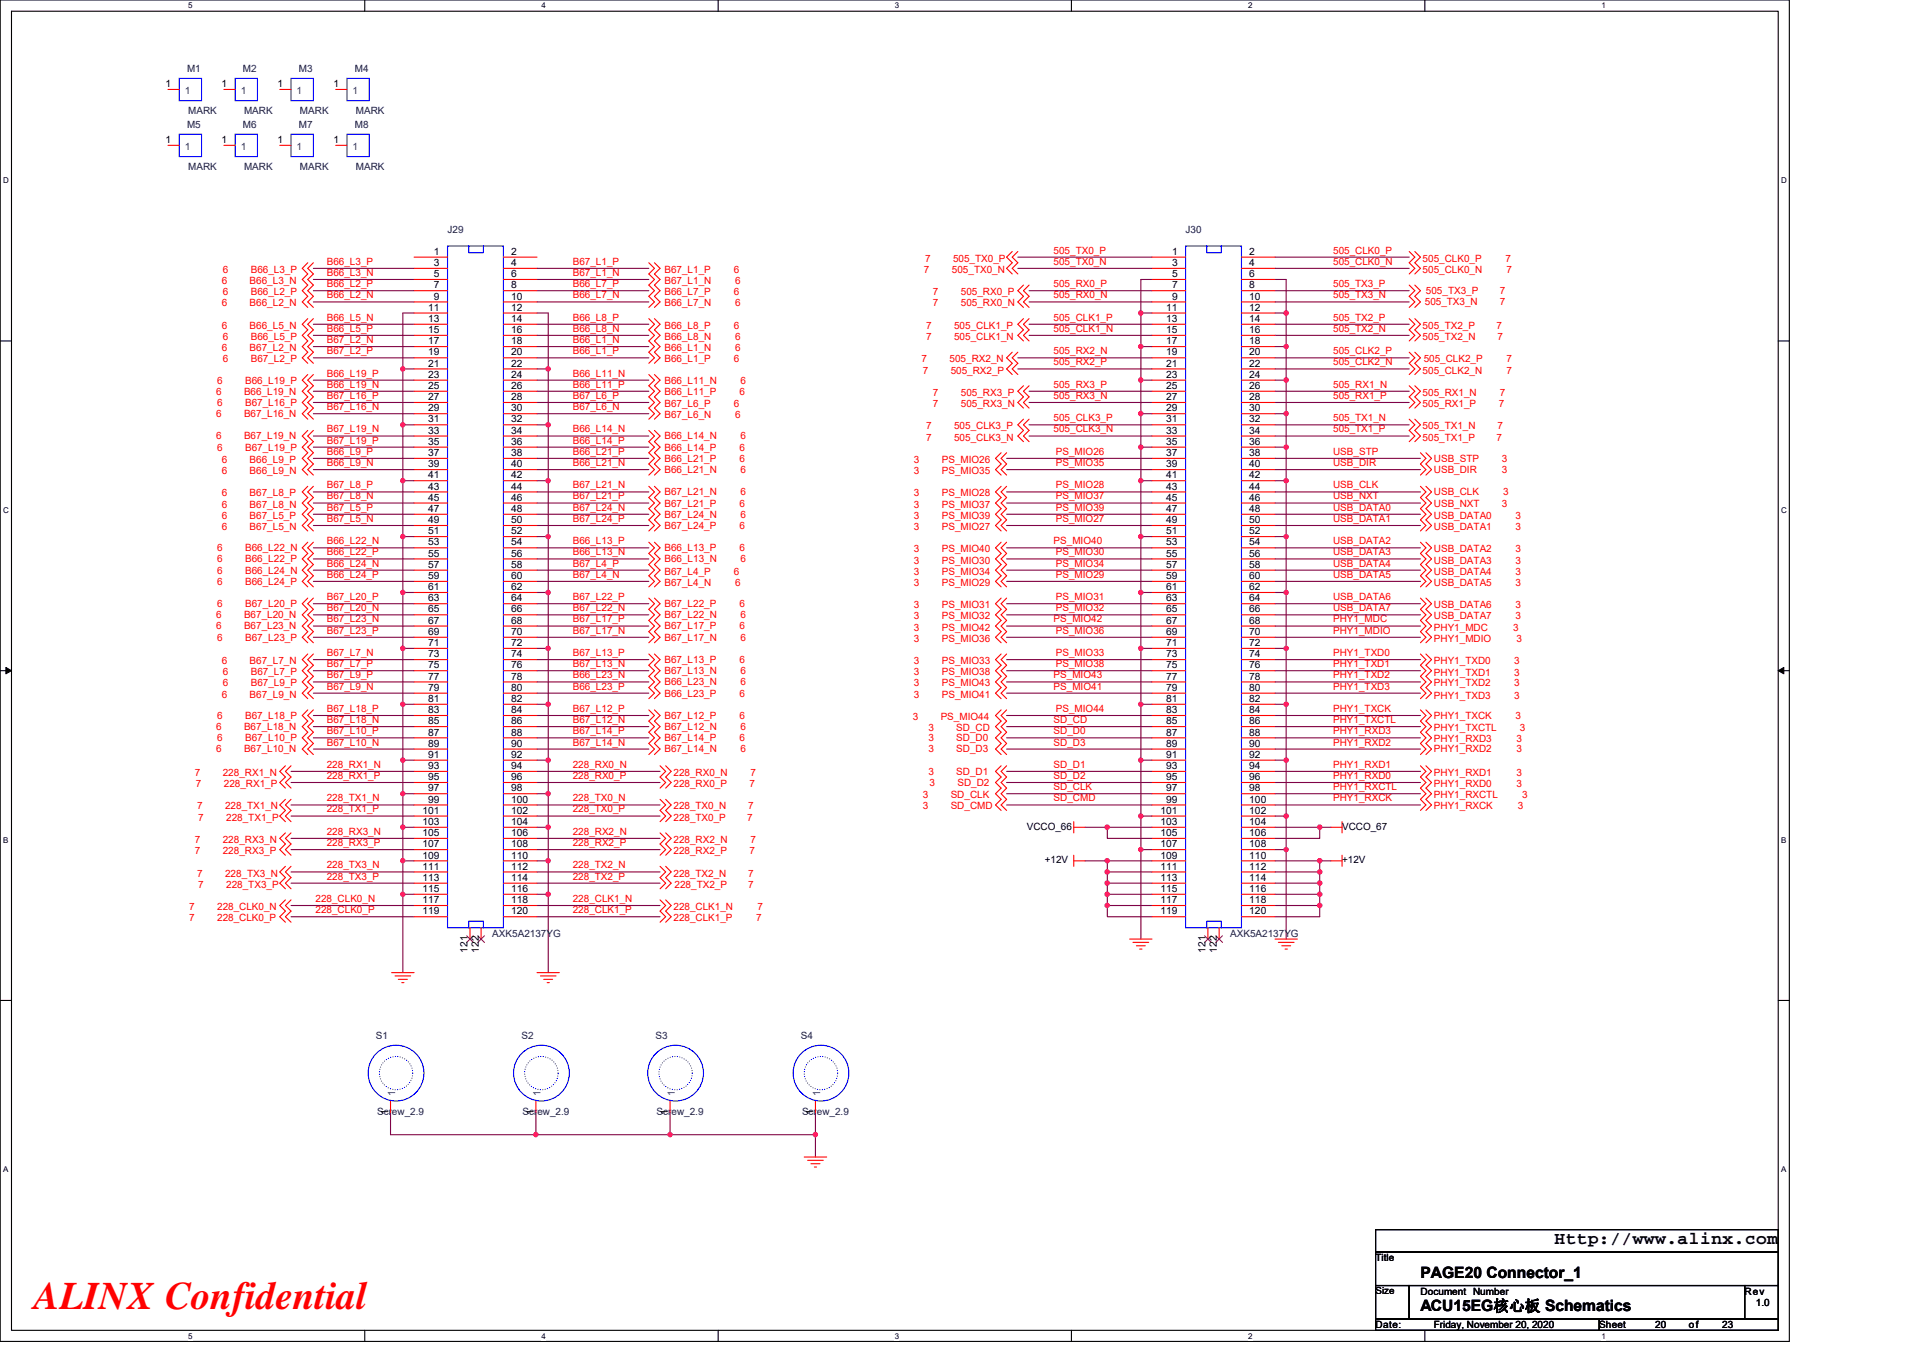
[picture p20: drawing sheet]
<svg xmlns="http://www.w3.org/2000/svg" width="297mm" height="210mm" viewBox="0 0 297 210" stroke-linecap="round" stroke-linejoin="round" font-family="sans-serif">
<defs><g id="words">
<text font-size="6" fill="#f00" x="5.2" y="202.3">ALINX Confidential</text>
<text font-size="2.8" x="240.1" y="192.3">Http://www.alinx.com</text>
<g font-size="2.4">
<text x="219.4" y="197.4">PAGE20 Connector_1</text>
<text x="219.4" y="202.6">ACU15EG核心板 Schematics</text>
</g>
<g font-size="1.5" fill="#000080">
<text x="28.9" y="11.1">M1</text>
<text x="37.5" y="11.1">M2</text>
<text x="46.2" y="11.1">M3</text>
<text x="54.8" y="11.1">M4</text>
<text x="29.1" y="17.6">MARK</text>
<text x="37.7" y="17.6">MARK</text>
<text x="46.3" y="17.6">MARK</text>
<text x="55" y="17.6">MARK</text>
<text x="28.9" y="19.7">M5</text>
<text x="37.5" y="19.7">M6</text>
<text x="46.2" y="19.7">M7</text>
<text x="54.8" y="19.7">M8</text>
<text x="29.1" y="26.3">MARK</text>
<text x="37.7" y="26.3">MARK</text>
<text x="46.3" y="26.3">MARK</text>
<text x="55" y="26.3">MARK</text>
<text x="69.1" y="35.9">J29</text>
<text x="183.1" y="35.9">J30</text>
<text x="76" y="144.8">AXK5A2137YG</text>
<text x="190" y="144.8">AXK5A2137YG</text>
<text x="58.1" y="160.5">S1</text>
<text x="80.5" y="160.5">S2</text>
<text x="101.3" y="160.5">S3</text>
<text x="123.7" y="160.5">S4</text>
<text x="58.2" y="172.2">Screw_2.9</text>
<text x="80.7" y="172.2">Screw_2.9</text>
<text x="101.4" y="172.2">Screw_2.9</text>
<text x="123.9" y="172.2">Screw_2.9</text>
</g>
<g font-size="1.5">
<text x="25.6" y="13.5">1</text>
<text x="34.2" y="13.5">1</text>
<text x="42.9" y="13.5">1</text>
<text x="51.5" y="13.5">1</text>
<text x="25.6" y="22.1">1</text>
<text x="34.2" y="22.1">1</text>
<text x="42.9" y="22.1">1</text>
<text x="51.5" y="22.1">1</text>
<text x="67" y="39.4">1</text>
<text x="67" y="41.1">3</text>
<text x="79" y="39.4">2</text>
<text x="79" y="41.1">4</text>
<text x="181" y="39.4">1</text>
<text x="181" y="41.1">3</text>
<text x="193" y="39.4">2</text>
<text x="193" y="41.1">4</text>
<text x="67" y="42.8">5</text>
<text x="67" y="44.6">7</text>
<text x="67" y="46.3">9</text>
<text x="79" y="42.8">6</text>
<text x="79" y="44.6">8</text>
<text x="79" y="46.3">10</text>
<text x="181" y="42.8">5</text>
<text x="181" y="44.6">7</text>
<text x="181" y="46.3">9</text>
<text x="193" y="42.8">6</text>
<text x="193" y="44.6">8</text>
<text x="193" y="46.3">10</text>
<text x="66.1" y="48">11</text>
<text x="66.1" y="49.7">13</text>
<text x="66.1" y="51.5">15</text>
<text x="66.1" y="53.2">17</text>
<text x="79" y="48">12</text>
<text x="79" y="49.7">14</text>
<text x="79" y="51.5">16</text>
<text x="79" y="53.2">18</text>
<text x="180.1" y="48">11</text>
<text x="180.1" y="49.7">13</text>
<text x="180.1" y="51.5">15</text>
<text x="180.1" y="53.2">17</text>
<text x="193" y="48">12</text>
<text x="193" y="49.7">14</text>
<text x="193" y="51.5">16</text>
<text x="193" y="53.2">18</text>
<text x="66.1" y="54.9">19</text>
<text x="66.1" y="56.6">21</text>
<text x="66.1" y="58.4">23</text>
<text x="79" y="54.9">20</text>
<text x="79" y="56.6">22</text>
<text x="79" y="58.4">24</text>
<text x="180.1" y="54.9">19</text>
<text x="180.1" y="56.6">21</text>
<text x="180.1" y="58.4">23</text>
<text x="193" y="54.9">20</text>
<text x="193" y="56.6">22</text>
<text x="193" y="58.4">24</text>
<text x="66.1" y="60.1">25</text>
<text x="66.1" y="61.8">27</text>
<text x="66.1" y="63.6">29</text>
<text x="66.1" y="65.3">31</text>
<text x="79" y="60.1">26</text>
<text x="79" y="61.8">28</text>
<text x="79" y="63.6">30</text>
<text x="79" y="65.3">32</text>
<text x="180.1" y="60.1">25</text>
<text x="180.1" y="61.8">27</text>
<text x="180.1" y="63.6">29</text>
<text x="180.1" y="65.3">31</text>
<text x="193" y="60.1">26</text>
<text x="193" y="61.8">28</text>
<text x="193" y="63.6">30</text>
<text x="193" y="65.3">32</text>
<text x="66.1" y="67">33</text>
<text x="66.1" y="68.7">35</text>
<text x="66.1" y="70.5">37</text>
<text x="79" y="67">34</text>
<text x="79" y="68.7">36</text>
<text x="79" y="70.5">38</text>
<text x="180.1" y="67">33</text>
<text x="180.1" y="68.7">35</text>
<text x="180.1" y="70.5">37</text>
<text x="193" y="67">34</text>
<text x="193" y="68.7">36</text>
<text x="193" y="70.5">38</text>
<text x="66.1" y="72.2">39</text>
<text x="66.1" y="73.9">41</text>
<text x="66.1" y="75.6">43</text>
<text x="66.1" y="77.4">45</text>
<text x="79" y="72.2">40</text>
<text x="79" y="73.9">42</text>
<text x="79" y="75.6">44</text>
<text x="79" y="77.4">46</text>
<text x="180.1" y="72.2">39</text>
<text x="180.1" y="73.9">41</text>
<text x="180.1" y="75.6">43</text>
<text x="180.1" y="77.4">45</text>
<text x="193" y="72.2">40</text>
<text x="193" y="73.9">42</text>
<text x="193" y="75.6">44</text>
<text x="193" y="77.4">46</text>
<text x="66.1" y="79.1">47</text>
<text x="66.1" y="80.8">49</text>
<text x="66.1" y="82.5">51</text>
<text x="79" y="79.1">48</text>
<text x="79" y="80.8">50</text>
<text x="79" y="82.5">52</text>
<text x="180.1" y="79.1">47</text>
<text x="180.1" y="80.8">49</text>
<text x="180.1" y="82.5">51</text>
<text x="193" y="79.1">48</text>
<text x="193" y="80.8">50</text>
<text x="193" y="82.5">52</text>
<text x="66.1" y="84.3">53</text>
<text x="66.1" y="86">55</text>
<text x="66.1" y="87.7">57</text>
<text x="66.1" y="89.5">59</text>
<text x="79" y="84.3">54</text>
<text x="79" y="86">56</text>
<text x="79" y="87.7">58</text>
<text x="79" y="89.5">60</text>
<text x="180.1" y="84.3">53</text>
<text x="180.1" y="86">55</text>
<text x="180.1" y="87.7">57</text>
<text x="180.1" y="89.5">59</text>
<text x="193" y="84.3">54</text>
<text x="193" y="86">56</text>
<text x="193" y="87.7">58</text>
<text x="193" y="89.5">60</text>
<text x="66.1" y="91.2">61</text>
<text x="66.1" y="92.9">63</text>
<text x="66.1" y="94.6">65</text>
<text x="79" y="91.2">62</text>
<text x="79" y="92.9">64</text>
<text x="79" y="94.6">66</text>
<text x="180.1" y="91.2">61</text>
<text x="180.1" y="92.9">63</text>
<text x="180.1" y="94.6">65</text>
<text x="193" y="91.2">62</text>
<text x="193" y="92.9">64</text>
<text x="193" y="94.6">66</text>
<text x="66.1" y="96.4">67</text>
<text x="66.1" y="98.1">69</text>
<text x="66.1" y="99.8">71</text>
<text x="66.1" y="101.6">73</text>
<text x="79" y="96.4">68</text>
<text x="79" y="98.1">70</text>
<text x="79" y="99.8">72</text>
<text x="79" y="101.6">74</text>
<text x="180.1" y="96.4">67</text>
<text x="180.1" y="98.1">69</text>
<text x="180.1" y="99.8">71</text>
<text x="180.1" y="101.6">73</text>
<text x="193" y="96.4">68</text>
<text x="193" y="98.1">70</text>
<text x="193" y="99.8">72</text>
<text x="193" y="101.6">74</text>
<text x="66.1" y="103.3">75</text>
<text x="66.1" y="105">77</text>
<text x="66.1" y="106.7">79</text>
<text x="79" y="103.3">76</text>
<text x="79" y="105">78</text>
<text x="79" y="106.7">80</text>
<text x="180.1" y="103.3">75</text>
<text x="180.1" y="105">77</text>
<text x="180.1" y="106.7">79</text>
<text x="193" y="103.3">76</text>
<text x="193" y="105">78</text>
<text x="193" y="106.7">80</text>
<text x="66.1" y="108.5">81</text>
<text x="66.1" y="110.2">83</text>
<text x="66.1" y="111.9">85</text>
<text x="66.1" y="113.6">87</text>
<text x="79" y="108.5">82</text>
<text x="79" y="110.2">84</text>
<text x="79" y="111.9">86</text>
<text x="79" y="113.6">88</text>
<text x="180.1" y="108.5">81</text>
<text x="180.1" y="110.2">83</text>
<text x="180.1" y="111.9">85</text>
<text x="180.1" y="113.6">87</text>
<text x="193" y="108.5">82</text>
<text x="193" y="110.2">84</text>
<text x="193" y="111.9">86</text>
<text x="193" y="113.6">88</text>
<text x="66.1" y="115.4">89</text>
<text x="66.1" y="117.1">91</text>
<text x="66.1" y="118.8">93</text>
<text x="79" y="115.4">90</text>
<text x="79" y="117.1">92</text>
<text x="79" y="118.8">94</text>
<text x="180.1" y="115.4">89</text>
<text x="180.1" y="117.1">91</text>
<text x="180.1" y="118.8">93</text>
<text x="193" y="115.4">90</text>
<text x="193" y="117.1">92</text>
<text x="193" y="118.8">94</text>
<text x="65.3" y="125.7">101</text>
<text x="66.1" y="120.5">95</text>
<text x="66.1" y="122.3">97</text>
<text x="66.1" y="124">99</text>
<text x="79" y="120.5">96</text>
<text x="79" y="122.3">98</text>
<text x="79" y="124">100</text>
<text x="79" y="125.7">102</text>
<text x="179.3" y="125.7">101</text>
<text x="180.1" y="120.5">95</text>
<text x="180.1" y="122.3">97</text>
<text x="180.1" y="124">99</text>
<text x="193" y="120.5">96</text>
<text x="193" y="122.3">98</text>
<text x="193" y="124">100</text>
<text x="193" y="125.7">102</text>
<text x="65.3" y="127.5">103</text>
<text x="65.3" y="129.2">105</text>
<text x="65.3" y="130.9">107</text>
<text x="79" y="127.5">104</text>
<text x="79" y="129.2">106</text>
<text x="79" y="130.9">108</text>
<text x="158.6" y="128.2">VCCO_66</text>
<text x="179.3" y="127.5">103</text>
<text x="179.3" y="129.2">105</text>
<text x="179.3" y="130.9">107</text>
<text x="193" y="127.5">104</text>
<text x="193" y="129.2">106</text>
<text x="193" y="130.9">108</text>
<text x="207.3" y="128.2">VCCO_67</text>
<text x="65.3" y="132.7">109</text>
<text x="65.3" y="134.4">111</text>
<text x="65.3" y="136.1">113</text>
<text x="65.3" y="137.8">115</text>
<text x="79" y="132.7">110</text>
<text x="79" y="134.4">112</text>
<text x="79" y="136.1">114</text>
<text x="79" y="137.8">116</text>
<text x="161.4" y="133.4">+12V</text>
<text x="179.3" y="132.7">109</text>
<text x="179.3" y="134.4">111</text>
<text x="179.3" y="136.1">113</text>
<text x="179.3" y="137.8">115</text>
<text x="193" y="132.7">110</text>
<text x="193" y="134.4">112</text>
<text x="193" y="136.1">114</text>
<text x="193" y="137.8">116</text>
<text x="207.3" y="133.4">+12V</text>
<text x="65.3" y="139.6">117</text>
<text x="65.3" y="141.3">119</text>
<text x="79" y="139.6">118</text>
<text x="79" y="141.3">120</text>
<text x="179.3" y="139.6">117</text>
<text x="179.3" y="141.3">119</text>
<text x="193" y="139.6">118</text>
<text x="193" y="141.3">120</text>
<text x="72.2" y="147.2" transform="rotate(-90 72.2 147.2)">121</text>
<text x="74" y="147.2" transform="rotate(-90 74 147.2)">122</text>
<text x="186.2" y="147.2" transform="rotate(-90 186.2 147.2)">121</text>
<text x="188" y="147.2" transform="rotate(-90 188 147.2)">122</text>
<text x="60" y="172.2" transform="rotate(-90 60 172.2)">1</text>
<text x="82.4" y="172.2" transform="rotate(-90 82.4 172.2)">1</text>
<text x="103.1" y="172.2" transform="rotate(-90 103.1 172.2)">1</text>
<text x="125.6" y="172.2" transform="rotate(-90 125.6 172.2)">1</text>
<text x="212.5" y="194.9">Title</text>
<text x="212.5" y="200">Size</text>
<text x="219.4" y="200">Document Number</text>
<text x="269.5" y="200">Rev</text>
<text x="271.2" y="201.8">1.0</text>
<text x="212.5" y="205.2">Date:</text>
<text x="221.5" y="205.2">Friday, November 20, 2020</text>
<text x="247" y="205.2">Sheet</text>
<text x="255.7" y="205.2">20</text>
<text x="260.9" y="205.2">of</text>
<text x="266" y="205.2">23</text>
</g>
<g font-size="1.5" fill="#004080">
<text x="28.6" y="14.5">1</text>
<text x="37.2" y="14.5">1</text>
<text x="45.8" y="14.5">1</text>
<text x="54.5" y="14.5">1</text>
<text x="28.6" y="23.2">1</text>
<text x="37.2" y="23.2">1</text>
<text x="45.8" y="23.2">1</text>
<text x="54.5" y="23.2">1</text>
<text x="61" y="169.3" transform="rotate(-90 61 169.3)">1</text>
<text x="83.5" y="169.3" transform="rotate(-90 83.5 169.3)">1</text>
<text x="104.2" y="169.3" transform="rotate(-90 104.2 169.3)">1</text>
<text x="126.7" y="169.3" transform="rotate(-90 126.7 169.3)">1</text>
</g>
<g font-size="1.5" fill="#f00">
<text x="50.5" y="40.9">B66_L3_P</text>
<text x="88.5" y="40.9">B67_L1_P</text>
<text x="142.9" y="40.4">7</text>
<text x="147.2" y="40.4">505_TX0_P</text>
<text x="162.7" y="40.9">505_TX0_N</text>
<text x="162.7" y="39.2">505_TX0_P</text>
<text x="205.9" y="40.9">505_CLK0_N</text>
<text x="205.9" y="39.2">505_CLK0_P</text>
<text x="219.7" y="40.4">505_CLK0_P</text>
<text x="232.5" y="40.4">7</text>
<text x="34.2" y="43.9">6</text>
<text x="34.2" y="47.3">6</text>
<text x="34.4" y="42.2">6</text>
<text x="34.4" y="45.6">6</text>
<text x="38.6" y="43.9">B66_L3_N</text>
<text x="38.6" y="47.3">B66_L2_N</text>
<text x="38.7" y="42.2">B66_L3_P</text>
<text x="38.7" y="45.6">B66_L2_P</text>
<text x="50.5" y="42.6">B66_L3_N</text>
<text x="50.5" y="44.4">B66_L2_P</text>
<text x="50.5" y="46.1">B66_L2_N</text>
<text x="88.5" y="44.4">B66_L7_P</text>
<text x="88.5" y="46.1">B66_L7_N</text>
<text x="88.5" y="42.6">B67_L1_N</text>
<text x="102.6" y="45.6">B66_L7_P</text>
<text x="102.6" y="47.3">B66_L7_N</text>
<text x="102.6" y="42.2">B67_L1_P</text>
<text x="102.6" y="43.9">B67_L1_N</text>
<text x="113.3" y="45.6">6</text>
<text x="113.3" y="42.2">6</text>
<text x="113.5" y="47.3">6</text>
<text x="113.5" y="43.9">6</text>
<text x="142.7" y="42.2">7</text>
<text x="144.1" y="45.6">7</text>
<text x="144.1" y="47.3">7</text>
<text x="147" y="42.2">505_TX0_N</text>
<text x="148.4" y="45.6">505_RX0_P</text>
<text x="148.4" y="47.3">505_RX0_N</text>
<text x="162.7" y="46.1">505_RX0_N</text>
<text x="162.7" y="44.4">505_RX0_P</text>
<text x="205.9" y="44.4">505_TX3_P</text>
<text x="205.9" y="46.1">505_TX3_N</text>
<text x="219.7" y="42.2">505_CLK0_N</text>
<text x="220.1" y="47.2">505_TX3_N</text>
<text x="220.3" y="45.4">505_TX3_P</text>
<text x="231.7" y="47.2">7</text>
<text x="231.7" y="45.4">7</text>
<text x="232.7" y="42.2">7</text>
<text x="34.2" y="50.8">6</text>
<text x="34.4" y="52.5">6</text>
<text x="38.6" y="50.8">B66_L5_N</text>
<text x="38.7" y="52.5">B66_L5_P</text>
<text x="50.5" y="53">B67_L2_N</text>
<text x="50.5" y="49.6">B66_L5_N</text>
<text x="50.5" y="51.3">B66_L5_P</text>
<text x="88.5" y="51.3">B66_L8_N</text>
<text x="88.5" y="49.6">B66_L8_P</text>
<text x="88.5" y="53">B66_L1_N</text>
<text x="102.6" y="52.5">B66_L8_N</text>
<text x="102.6" y="50.8">B66_L8_P</text>
<text x="113.3" y="50.8">6</text>
<text x="113.5" y="52.5">6</text>
<text x="143.1" y="50.8">7</text>
<text x="143.1" y="52.5">7</text>
<text x="147.4" y="50.8">505_CLK1_P</text>
<text x="147.4" y="52.5">505_CLK1_N</text>
<text x="162.7" y="49.6">505_CLK1_P</text>
<text x="162.7" y="51.3">505_CLK1_N</text>
<text x="205.9" y="51.3">505_TX2_N</text>
<text x="205.9" y="49.6">505_TX2_P</text>
<text x="219.7" y="52.5">505_TX2_N</text>
<text x="219.7" y="50.8">505_TX2_P</text>
<text x="231.1" y="50.8">7</text>
<text x="231.3" y="52.5">7</text>
<text x="33.5" y="59.3">6</text>
<text x="34.2" y="54.3">6</text>
<text x="34.4" y="56">6</text>
<text x="37.9" y="59.3">B66_L19_P</text>
<text x="38.6" y="54.3">B67_L2_N</text>
<text x="38.7" y="56">B67_L2_P</text>
<text x="50.5" y="54.7">B67_L2_P</text>
<text x="50.5" y="58.2">B66_L19_P</text>
<text x="50.5" y="59.9">B66_L19_N</text>
<text x="88.5" y="59.9">B66_L11_P</text>
<text x="88.5" y="58.2">B66_L11_N</text>
<text x="88.5" y="54.7">B66_L1_P</text>
<text x="102.6" y="59.3">B66_L11_N</text>
<text x="102.6" y="54.3">B66_L1_N</text>
<text x="102.6" y="56">B66_L1_P</text>
<text x="113.3" y="56">6</text>
<text x="113.5" y="54.3">6</text>
<text x="114.4" y="59.3">6</text>
<text x="142.4" y="56">7</text>
<text x="142.5" y="57.7">7</text>
<text x="146.7" y="56">505_RX2_N</text>
<text x="146.9" y="57.7">505_RX2_P</text>
<text x="162.7" y="59.9">505_RX3_P</text>
<text x="162.7" y="54.7">505_RX2_N</text>
<text x="162.7" y="56.5">505_RX2_P</text>
<text x="205.9" y="54.7">505_CLK2_P</text>
<text x="205.9" y="56.5">505_CLK2_N</text>
<text x="205.9" y="59.9">505_RX1_N</text>
<text x="219.7" y="57.7">505_CLK2_N</text>
<text x="219.9" y="56">505_CLK2_P</text>
<text x="232.7" y="57.7">7</text>
<text x="232.7" y="56">7</text>
<text x="33.4" y="64.5">6</text>
<text x="33.4" y="61">6</text>
<text x="33.5" y="62.7">6</text>
<text x="37.7" y="64.5">B67_L16_N</text>
<text x="37.7" y="61">B66_L19_N</text>
<text x="37.9" y="62.7">B67_L16_P</text>
<text x="50.5" y="61.6">B67_L16_P</text>
<text x="50.5" y="63.4">B67_L16_N</text>
<text x="88.5" y="61.6">B67_L6_P</text>
<text x="88.5" y="63.4">B67_L6_N</text>
<text x="102.6" y="61">B66_L11_P</text>
<text x="102.6" y="62.9">B67_L6_P</text>
<text x="102.6" y="64.6">B67_L6_N</text>
<text x="113.3" y="62.9">6</text>
<text x="113.5" y="64.6">6</text>
<text x="114.2" y="61">6</text>
<text x="144.1" y="61.2">7</text>
<text x="144.1" y="62.9">7</text>
<text x="148.4" y="61.2">505_RX3_P</text>
<text x="148.4" y="62.9">505_RX3_N</text>
<text x="162.7" y="65.1">505_CLK3_P</text>
<text x="162.7" y="61.6">505_RX3_N</text>
<text x="205.9" y="61.6">505_RX1_P</text>
<text x="205.9" y="65.1">505_TX1_N</text>
<text x="219.7" y="62.9">505_RX1_P</text>
<text x="219.7" y="61.2">505_RX1_N</text>
<text x="231.5" y="62.9">7</text>
<text x="231.7" y="61.2">7</text>
<text x="33.4" y="67.9">6</text>
<text x="33.5" y="69.6">6</text>
<text x="34.2" y="71.5">6</text>
<text x="37.7" y="67.9">B67_L19_N</text>
<text x="37.9" y="69.6">B67_L19_P</text>
<text x="38.6" y="71.5">B66_L9_P</text>
<text x="50.5" y="70.3">B66_L9_P</text>
<text x="50.5" y="68.5">B67_L19_P</text>
<text x="50.5" y="66.8">B67_L19_N</text>
<text x="88.5" y="70.3">B66_L21_P</text>
<text x="88.5" y="66.8">B66_L14_N</text>
<text x="88.5" y="68.5">B66_L14_P</text>
<text x="102.6" y="71.4">B66_L21_P</text>
<text x="102.6" y="67.9">B66_L14_N</text>
<text x="102.6" y="69.6">B66_L14_P</text>
<text x="114.2" y="71.4">6</text>
<text x="114.2" y="69.6">6</text>
<text x="114.4" y="67.9">6</text>
<text x="141.2" y="71.5">3</text>
<text x="143.1" y="66.4">7</text>
<text x="143.1" y="68.1">7</text>
<text x="145.5" y="71.5">PS_MIO26</text>
<text x="147.4" y="66.4">505_CLK3_P</text>
<text x="147.4" y="68.1">505_CLK3_N</text>
<text x="162.7" y="66.8">505_CLK3_N</text>
<text x="163.1" y="70.3">PS_MIO26</text>
<text x="205.9" y="70.3">USB_STP</text>
<text x="205.9" y="66.8">505_TX1_P</text>
<text x="219.7" y="68.1">505_TX1_P</text>
<text x="219.7" y="66.4">505_TX1_N</text>
<text x="221.5" y="71.4">USB_STP</text>
<text x="231.1" y="68.1">7</text>
<text x="231.3" y="66.4">7</text>
<text x="232" y="71.4">3</text>
<text x="34.2" y="73.3">6</text>
<text x="34.2" y="76.7">6</text>
<text x="38.6" y="73.3">B66_L9_N</text>
<text x="38.6" y="76.7">B67_L8_P</text>
<text x="50.5" y="72">B66_L9_N</text>
<text x="50.5" y="77.2">B67_L8_N</text>
<text x="50.5" y="75.5">B67_L8_P</text>
<text x="88.5" y="72">B66_L21_N</text>
<text x="88.5" y="77.2">B67_L21_P</text>
<text x="88.5" y="75.5">B67_L21_N</text>
<text x="102.6" y="73.1">B66_L21_N</text>
<text x="102.6" y="76.5">B67_L21_N</text>
<text x="114.4" y="73.1">6</text>
<text x="114.4" y="76.5">6</text>
<text x="141.2" y="76.7">3</text>
<text x="141.2" y="73.3">3</text>
<text x="145.5" y="76.7">PS_MIO28</text>
<text x="145.5" y="73.3">PS_MIO35</text>
<text x="163.1" y="75.5">PS_MIO28</text>
<text x="163.1" y="72">PS_MIO35</text>
<text x="163.1" y="77.2">PS_MIO37</text>
<text x="205.9" y="77.2">USB_NXT</text>
<text x="205.9" y="72">USB_DIR</text>
<text x="205.9" y="75.5">USB_CLK</text>
<text x="221.5" y="73.1">USB_DIR</text>
<text x="221.5" y="76.5">USB_CLK</text>
<text x="232" y="73.1">3</text>
<text x="232.2" y="76.5">3</text>
<text x="34.2" y="81.9">6</text>
<text x="34.2" y="80.2">6</text>
<text x="34.2" y="78.4">6</text>
<text x="38.6" y="81.9">B67_L5_N</text>
<text x="38.6" y="80.2">B67_L5_P</text>
<text x="38.6" y="78.4">B67_L8_N</text>
<text x="50.5" y="80.6">B67_L5_N</text>
<text x="50.5" y="78.9">B67_L5_P</text>
<text x="88.5" y="80.6">B67_L24_P</text>
<text x="88.5" y="78.9">B67_L24_N</text>
<text x="102.6" y="80">B67_L24_N</text>
<text x="102.6" y="81.7">B67_L24_P</text>
<text x="102.6" y="78.3">B67_L21_P</text>
<text x="114.2" y="81.7">6</text>
<text x="114.2" y="78.3">6</text>
<text x="114.4" y="80">6</text>
<text x="141.2" y="81.9">3</text>
<text x="141.2" y="80.2">3</text>
<text x="141.2" y="78.4">3</text>
<text x="145.5" y="81.9">PS_MIO27</text>
<text x="145.5" y="80.2">PS_MIO39</text>
<text x="145.5" y="78.4">PS_MIO37</text>
<text x="163.1" y="80.6">PS_MIO27</text>
<text x="163.1" y="78.9">PS_MIO39</text>
<text x="205.9" y="80.6">USB_DATA1</text>
<text x="205.9" y="78.9">USB_DATA0</text>
<text x="221.5" y="78.3">USB_NXT</text>
<text x="221.5" y="81.9">USB_DATA1</text>
<text x="221.5" y="80.2">USB_DATA0</text>
<text x="232" y="78.3">3</text>
<text x="234.1" y="81.9">3</text>
<text x="234.1" y="80.2">3</text>
<text x="33.5" y="88.6">6</text>
<text x="33.5" y="85.2">6</text>
<text x="33.5" y="86.9">6</text>
<text x="37.9" y="88.6">B66_L24_N</text>
<text x="37.9" y="85.2">B66_L22_N</text>
<text x="37.9" y="86.9">B66_L22_P</text>
<text x="50.5" y="89.3">B66_L24_P</text>
<text x="50.5" y="87.5">B66_L24_N</text>
<text x="50.5" y="84.1">B66_L22_N</text>
<text x="50.5" y="85.8">B66_L22_P</text>
<text x="88.5" y="89.3">B67_L4_N</text>
<text x="88.5" y="87.5">B67_L4_P</text>
<text x="88.5" y="84.1">B66_L13_P</text>
<text x="88.5" y="85.8">B66_L13_N</text>
<text x="102.6" y="88.8">B67_L4_P</text>
<text x="102.6" y="86.9">B66_L13_N</text>
<text x="102.6" y="85.2">B66_L13_P</text>
<text x="113.3" y="88.8">6</text>
<text x="114.2" y="85.2">6</text>
<text x="114.4" y="86.9">6</text>
<text x="141.2" y="87.1">3</text>
<text x="141.2" y="88.8">3</text>
<text x="141.2" y="85.3">3</text>
<text x="145.5" y="87.1">PS_MIO30</text>
<text x="145.5" y="88.8">PS_MIO34</text>
<text x="145.5" y="85.3">PS_MIO40</text>
<text x="162.7" y="84.1">PS_MIO40</text>
<text x="163.1" y="85.8">PS_MIO30</text>
<text x="163.1" y="89.3">PS_MIO29</text>
<text x="163.1" y="87.5">PS_MIO34</text>
<text x="205.9" y="85.8">USB_DATA3</text>
<text x="205.9" y="87.5">USB_DATA4</text>
<text x="205.9" y="89.3">USB_DATA5</text>
<text x="205.9" y="84.1">USB_DATA2</text>
<text x="221.5" y="87.1">USB_DATA3</text>
<text x="221.5" y="88.8">USB_DATA4</text>
<text x="221.5" y="85.3">USB_DATA2</text>
<text x="234.1" y="87.1">3</text>
<text x="234.1" y="88.8">3</text>
<text x="234.1" y="85.3">3</text>
<text x="33.4" y="95.5">6</text>
<text x="33.5" y="93.8">6</text>
<text x="33.5" y="90.4">6</text>
<text x="37.7" y="95.5">B67_L20_N</text>
<text x="37.9" y="93.8">B67_L20_P</text>
<text x="37.9" y="90.4">B66_L24_P</text>
<text x="50.5" y="92.7">B67_L20_P</text>
<text x="50.5" y="94.4">B67_L20_N</text>
<text x="88.5" y="92.7">B67_L22_P</text>
<text x="88.5" y="94.4">B67_L22_N</text>
<text x="102.6" y="90.5">B67_L4_N</text>
<text x="102.6" y="93.8">B67_L22_P</text>
<text x="102.6" y="95.5">B67_L22_N</text>
<text x="113.5" y="90.5">6</text>
<text x="114.2" y="93.8">6</text>
<text x="114.4" y="95.5">6</text>
<text x="141.2" y="94">3</text>
<text x="141.2" y="90.5">3</text>
<text x="141.2" y="95.7">3</text>
<text x="145.5" y="94">PS_MIO31</text>
<text x="145.5" y="90.5">PS_MIO29</text>
<text x="145.5" y="95.7">PS_MIO32</text>
<text x="163.1" y="92.7">PS_MIO31</text>
<text x="163.1" y="94.4">PS_MIO32</text>
<text x="205.9" y="92.7">USB_DATA6</text>
<text x="205.9" y="94.4">USB_DATA7</text>
<text x="221.5" y="94">USB_DATA6</text>
<text x="221.5" y="95.7">USB_DATA7</text>
<text x="221.5" y="90.5">USB_DATA5</text>
<text x="234.1" y="94">3</text>
<text x="234.1" y="95.7">3</text>
<text x="234.1" y="90.5">3</text>
<text x="33.4" y="97.3">6</text>
<text x="33.5" y="99">6</text>
<text x="37.7" y="97.3">B67_L23_N</text>
<text x="37.9" y="99">B67_L23_P</text>
<text x="50.5" y="97.9">B67_L23_P</text>
<text x="50.5" y="96.2">B67_L23_N</text>
<text x="50.5" y="101.4">B67_L7_N</text>
<text x="88.5" y="97.9">B67_L17_N</text>
<text x="88.5" y="96.2">B67_L17_P</text>
<text x="88.5" y="101.4">B67_L13_P</text>
<text x="102.6" y="99">B67_L17_N</text>
<text x="102.6" y="97.3">B67_L17_P</text>
<text x="114.2" y="97.3">6</text>
<text x="114.4" y="99">6</text>
<text x="141.2" y="97.4">3</text>
<text x="141.2" y="99.2">3</text>
<text x="145.5" y="97.4">PS_MIO42</text>
<text x="145.5" y="99.2">PS_MIO36</text>
<text x="162.7" y="96.2">PS_MIO42</text>
<text x="163.1" y="101.4">PS_MIO33</text>
<text x="163.1" y="97.9">PS_MIO36</text>
<text x="205.9" y="101.4">PHY1_TXD0</text>
<text x="205.9" y="97.9">PHY1_MDIO</text>
<text x="205.9" y="96.2">PHY1_MDC</text>
<text x="221.5" y="99.2">PHY1_MDIO</text>
<text x="221.5" y="97.4">PHY1_MDC</text>
<text x="233.7" y="97.4">3</text>
<text x="234.2" y="99.2">3</text>
<text x="34.2" y="102.6">6</text>
<text x="34.2" y="107.8">6</text>
<text x="34.4" y="104.4">6</text>
<text x="34.4" y="106.1">6</text>
<text x="38.6" y="102.6">B67_L7_N</text>
<text x="38.6" y="107.8">B67_L9_N</text>
<text x="38.7" y="104.4">B67_L7_P</text>
<text x="38.7" y="106.1">B67_L9_P</text>
<text x="50.5" y="103.1">B67_L7_P</text>
<text x="50.5" y="104.8">B67_L9_P</text>
<text x="50.5" y="106.6">B67_L9_N</text>
<text x="88.5" y="104.8">B66_L23_N</text>
<text x="88.5" y="106.6">B66_L23_P</text>
<text x="88.5" y="103.1">B67_L13_N</text>
<text x="102.6" y="107.6">B66_L23_P</text>
<text x="102.6" y="105.9">B66_L23_N</text>
<text x="102.6" y="104.2">B67_L13_N</text>
<text x="102.6" y="102.4">B67_L13_P</text>
<text x="114.2" y="107.6">6</text>
<text x="114.2" y="102.4">6</text>
<text x="114.4" y="105.9">6</text>
<text x="114.4" y="104.2">6</text>
<text x="141.2" y="102.6">3</text>
<text x="141.2" y="106.1">3</text>
<text x="141.2" y="107.8">3</text>
<text x="141.2" y="104.4">3</text>
<text x="145.5" y="102.6">PS_MIO33</text>
<text x="145.5" y="106.1">PS_MIO43</text>
<text x="145.5" y="107.8">PS_MIO41</text>
<text x="145.5" y="104.4">PS_MIO38</text>
<text x="162.7" y="104.8">PS_MIO43</text>
<text x="162.7" y="106.6">PS_MIO41</text>
<text x="163.1" y="103.1">PS_MIO38</text>
<text x="205.9" y="106.6">PHY1_TXD3</text>
<text x="205.9" y="103.1">PHY1_TXD1</text>
<text x="205.9" y="104.8">PHY1_TXD2</text>
<text x="221.5" y="108">PHY1_TXD3</text>
<text x="221.5" y="102.6">PHY1_TXD0</text>
<text x="221.5" y="104.5">PHY1_TXD1</text>
<text x="221.5" y="106.1">PHY1_TXD2</text>
<text x="233.9" y="108">3</text>
<text x="233.9" y="102.6">3</text>
<text x="233.9" y="104.5">3</text>
<text x="233.9" y="106.1">3</text>
<text x="33.4" y="112.8">6</text>
<text x="33.5" y="111.1">6</text>
<text x="37.7" y="112.8">B67_L18_N</text>
<text x="37.9" y="111.1">B67_L18_P</text>
<text x="50.5" y="110">B67_L18_P</text>
<text x="50.5" y="111.7">B67_L18_N</text>
<text x="50.5" y="113.5">B67_L10_P</text>
<text x="88.5" y="113.5">B67_L14_P</text>
<text x="88.5" y="111.7">B67_L12_N</text>
<text x="88.5" y="110">B67_L12_P</text>
<text x="102.6" y="112.8">B67_L12_N</text>
<text x="102.6" y="111.1">B67_L12_P</text>
<text x="114.2" y="111.1">6</text>
<text x="114.4" y="112.8">6</text>
<text x="141" y="111.3">3</text>
<text x="143.4" y="113">3</text>
<text x="145.3" y="111.3">PS_MIO44</text>
<text x="147.7" y="113">SD_CD</text>
<text x="162.7" y="113.5">SD_D0</text>
<text x="162.7" y="111.7">SD_CD</text>
<text x="163.1" y="110">PS_MIO44</text>
<text x="205.9" y="111.7">PHY1_TXCTL</text>
<text x="205.9" y="110">PHY1_TXCK</text>
<text x="205.9" y="113.5">PHY1_RXD3</text>
<text x="221.5" y="111.1">PHY1_TXCK</text>
<text x="221.5" y="113">PHY1_TXCTL</text>
<text x="234.1" y="111.1">3</text>
<text x="234.8" y="113">3</text>
<text x="30.1" y="119.9">7</text>
<text x="33.4" y="116.3">6</text>
<text x="33.5" y="114.5">6</text>
<text x="34.4" y="119.9">228_RX1_N</text>
<text x="37.7" y="116.3">B67_L10_N</text>
<text x="37.9" y="114.5">B67_L10_P</text>
<text x="50.5" y="115.2">B67_L10_N</text>
<text x="50.5" y="118.6">228_RX1_N</text>
<text x="88.5" y="118.6">228_RX0_N</text>
<text x="88.5" y="115.2">B67_L14_N</text>
<text x="102.6" y="116.3">B67_L14_N</text>
<text x="102.6" y="114.5">B67_L14_P</text>
<text x="104" y="119.9">228_RX0_N</text>
<text x="114.2" y="114.5">6</text>
<text x="114.4" y="116.3">6</text>
<text x="115.9" y="119.9">7</text>
<text x="143.4" y="114.5">3</text>
<text x="143.4" y="119.7">3</text>
<text x="143.4" y="116.3">3</text>
<text x="147.7" y="114.5">SD_D0</text>
<text x="147.7" y="119.7">SD_D1</text>
<text x="147.7" y="116.3">SD_D3</text>
<text x="162.7" y="118.6">SD_D1</text>
<text x="162.7" y="115.2">SD_D3</text>
<text x="205.9" y="115.2">PHY1_RXD2</text>
<text x="205.9" y="118.6">PHY1_RXD1</text>
<text x="221.5" y="116.3">PHY1_RXD2</text>
<text x="221.5" y="119.9">PHY1_RXD1</text>
<text x="221.5" y="114.7">PHY1_RXD3</text>
<text x="234.2" y="116.3">3</text>
<text x="234.2" y="119.9">3</text>
<text x="234.2" y="114.7">3</text>
<text x="30.3" y="121.6">7</text>
<text x="30.5" y="125.1">7</text>
<text x="34.6" y="121.6">228_RX1_P</text>
<text x="34.8" y="125.1">228_TX1_N</text>
<text x="50.5" y="120.4">228_RX1_P</text>
<text x="50.5" y="125.5">228_TX1_P</text>
<text x="50.5" y="123.8">228_TX1_N</text>
<text x="88.5" y="120.4">228_RX0_P</text>
<text x="88.5" y="123.8">228_TX0_N</text>
<text x="88.5" y="125.5">228_TX0_P</text>
<text x="104" y="121.6">228_RX0_P</text>
<text x="104" y="125.1">228_TX0_N</text>
<text x="115.6" y="125.1">7</text>
<text x="115.8" y="121.6">7</text>
<text x="142.5" y="125.1">3</text>
<text x="142.5" y="123.3">3</text>
<text x="143.6" y="121.5">3</text>
<text x="146.9" y="125.1">SD_CMD</text>
<text x="146.9" y="123.3">SD_CLK</text>
<text x="147.9" y="121.5">SD_D2</text>
<text x="162.7" y="120.4">SD_D2</text>
<text x="162.7" y="123.8">SD_CMD</text>
<text x="162.7" y="122.1">SD_CLK</text>
<text x="205.9" y="123.8">PHY1_RXCK</text>
<text x="205.9" y="120.4">PHY1_RXD0</text>
<text x="205.9" y="122.1">PHY1_RXCTL</text>
<text x="221.5" y="125.1">PHY1_RXCK</text>
<text x="221.5" y="121.6">PHY1_RXD0</text>
<text x="221.5" y="123.3">PHY1_RXCTL</text>
<text x="234.2" y="121.6">3</text>
<text x="234.4" y="125.1">3</text>
<text x="235.1" y="123.3">3</text>
<text x="30.1" y="130.3">7</text>
<text x="30.1" y="132">7</text>
<text x="30.6" y="126.8">7</text>
<text x="34.4" y="130.3">228_RX3_N</text>
<text x="34.4" y="132">228_RX3_P</text>
<text x="34.9" y="126.8">228_TX1_P</text>
<text x="50.5" y="129">228_RX3_N</text>
<text x="50.5" y="130.7">228_RX3_P</text>
<text x="88.5" y="130.7">228_RX2_P</text>
<text x="88.5" y="129">228_RX2_N</text>
<text x="104" y="126.8">228_TX0_P</text>
<text x="104" y="132">228_RX2_P</text>
<text x="104" y="130.3">228_RX2_N</text>
<text x="115.4" y="126.8">7</text>
<text x="115.8" y="132">7</text>
<text x="115.9" y="130.3">7</text>
<text x="30.5" y="135.4">7</text>
<text x="30.6" y="137.2">7</text>
<text x="34.8" y="135.4">228_TX3_N</text>
<text x="34.9" y="137.2">228_TX3_P</text>
<text x="50.5" y="134.2">228_TX3_N</text>
<text x="50.5" y="135.9">228_TX3_P</text>
<text x="88.5" y="134.2">228_TX2_N</text>
<text x="88.5" y="135.9">228_TX2_P</text>
<text x="104" y="135.4">228_TX2_N</text>
<text x="104.2" y="137.2">228_TX2_P</text>
<text x="115.6" y="135.4">7</text>
<text x="115.6" y="137.2">7</text>
<text x="29.2" y="140.6">7</text>
<text x="29.2" y="142.3">7</text>
<text x="33.5" y="140.6">228_CLK0_N</text>
<text x="33.5" y="142.3">228_CLK0_P</text>
<text x="48.7" y="139.4">228_CLK0_N</text>
<text x="48.7" y="141.1">228_CLK0_P</text>
<text x="88.5" y="139.4">228_CLK1_N</text>
<text x="88.5" y="141.1">228_CLK1_P</text>
<text x="104" y="140.6">228_CLK1_N</text>
<text x="104" y="142.3">228_CLK1_P</text>
<text x="116.8" y="142.3">7</text>
<text x="117" y="140.6">7</text>
</g>
<g font-size="1.2">
<text x="29.1" y="1.3">5</text>
<text x="83.6" y="1.3">4</text>
<text x="138.2" y="1.3">3</text>
<text x="192.8" y="1.3">2</text>
<text x="247.4" y="1.3">1</text>
<text x=".5" y="28.3">D</text>
<text x="275.1" y="28.3">D</text>
<text x=".5" y="79.2">C</text>
<text x="275.1" y="79.2">C</text>
<text x=".5" y="130.2">B</text>
<text x="275.1" y="130.2">B</text>
<text x=".5" y="181.1">A</text>
<text x="275.1" y="181.1">A</text>
<text x="29.1" y="206.8">5</text>
<text x="83.6" y="206.8">4</text>
<text x="138.2" y="206.8">3</text>
<text x="192.8" y="206.8">2</text>
<text x="247.4" y="206.8">1</text>
</g>
</g></defs>
<path d="M0 0h276.4v207.3h-276.4zM1.8 1.7h272.9v203.8h-272.9z" fill="none" stroke="#000" stroke-width=".17"/>
<g fill="#fff">
<path d="M29.1 .2h.6v1.4h-.6z"/>
<path d="M29.1 205.7h.6v1.4h-.6z"/>
</g>
<path d="M56.3 0v1.7M56.3 205.5v1.8" fill="none" stroke="#000" stroke-width=".17"/>
<g fill="#fff">
<path d="M83.6 .2h.7v1.4h-.7z"/>
<path d="M83.6 205.7h.7v1.4h-.7z"/>
</g>
<path d="M110.9 0v1.7M110.9 205.5v1.8" fill="none" stroke="#000" stroke-width=".17"/>
<g fill="#fff">
<path d="M138.2 .2h.7v1.4h-.7z"/>
<path d="M138.2 205.7h.7v1.4h-.7z"/>
</g>
<path d="M165.5 0v1.7M165.5 205.5v1.8" fill="none" stroke="#000" stroke-width=".17"/>
<g fill="#fff">
<path d="M192.8 .2h.6v1.4h-.6z"/>
<path d="M192.8 205.7h.6v1.4h-.6z"/>
</g>
<path d="M220.1 0v1.7M220.1 205.5v1.8" fill="none" stroke="#000" stroke-width=".17"/>
<g fill="#fff">
<path d="M247.4 .2h.6v1.4h-.6z"/>
<path d="M247.4 205.7h.6v1.4h-.6z"/>
<path d="M.5 27.2h.8v1.4h-.8z"/>
<path d="M275.1 27.2h.9v1.4h-.9z"/>
<path d="M.5 78.1h.8v1.4h-.8z"/>
<path d="M275.1 78.1h.9v1.4h-.9z"/>
</g>
<path d="M0 52.7h1.8M274.7 52.7h1.7" fill="none" stroke="#000" stroke-width=".17"/>
<g fill="#fff">
<path d="M.5 129.1h.8v1.4h-.8z"/>
<path d="M275.1 129.1h.8v1.4h-.8z"/>
</g>
<path d="M0 103.6h1.8M274.7 103.6h1.7" fill="none" stroke="#000" stroke-width=".17"/>
<path d="M.9 103.1l.9 .5-.9 .5zM274.7 103.6l.8-.5v1z" fill="#000" stroke="#000" stroke-width=".15"/>
<g fill="#fff">
<path d="M.5 180h.8v1.4h-.8z"/>
<path d="M275.1 180h.8v1.4h-.8z"/>
</g>
<path d="M0 154.6h1.8M274.7 154.6h1.7M212.5 190h62.2v3.5h-62.2zM212.5 193.5h62.2v5.1h-62.2zM212.5 198.6h5.2v5.2h-5.2zM217.7 198.6h51.8v5.2h-51.8zM269.5 198.6h5.2v5.2h-5.2zM212.5 203.8h34.5v1.7h-34.5zM247 203.8h27.7v1.7h-27.7z" fill="none" stroke="#000" stroke-width=".17"/>
<g fill="none" stroke="#800040" stroke-width=".17">
<path d="M157.2 39.7h20.7M197 39.7h20.7M48.4 53.6h15.6M48.4 55.3h15.6M48.4 58.7h15.6M48.4 50.1h15.6M48.4 51.8h15.6M48.4 43.2h15.6M48.4 41.5h15.6M48.4 44.9h15.6M48.4 46.7h15.6M62.2 57v8.6"/>
<path d="M64 48.4h-1.8v8.6h1.8M82.9 44.9h17.3M82.9 46.7h17.3M82.9 58.7h17.3M82.9 41.5h17.3M82.9 43.2h17.3M82.9 51.8h17.3M82.9 50.1h17.3M82.9 53.6h17.3M82.9 55.3h17.3M82.9 48.4h1.8v8.6h-1.8M84.7 57v8.6h-1.8"/>
<path d="M157.2 41.5h20.7M157.2 55.3h20.7M157.2 57h20.7M159 46.7h18.9M159 44.9h18.9M159 50.1h18.9M159 51.8h18.9M176.2 58.7v5.2M176.2 48.4v5.2h1.7M176.2 53.6v5.1M176.2 58.7h1.7M177.9 43.2h-1.7v5.2h1.7"/>
<path d="M197 43.2h1.7v5.2h-1.7M197 41.5h20.7M197 44.9h20.7M197 46.7h20.7M197 51.8h20.7M197 50.1h20.7M197 58.7h1.7M197 55.3h20.7M197 57h20.7M198.7 58.7v5.2M198.7 53.6v5.1M198.7 48.4v5.2h-1.7"/>
<path d="M48.4 70.8h15.6M48.4 72.6h15.6M48.4 79.5h15.6M48.4 69.1h15.6M48.4 67.4h15.6M48.4 62.2h15.6M48.4 63.9h15.6M48.4 60.5h15.6M48.4 77.7h15.6M48.4 76h15.6M62.2 74.3v8.6h1.8M62.2 65.6v8.7h1.8"/>
<path d="M62.2 65.6h1.8M82.9 79.5h17.3M82.9 72.6h17.3M82.9 70.8h17.3M82.9 67.4h17.3M82.9 69.1h17.3M82.9 60.5h17.3M82.9 62.2h17.3M82.9 63.9h17.3M82.9 77.7h17.3M82.9 76h17.3M84.7 65.6v8.7h-1.8"/>
<path d="M84.7 74.3v8.6h-1.8M155.5 70.8h22.4M155.5 76h22.4M155.5 72.6h22.4M155.5 79.5h22.4M155.5 77.7h22.4M159 65.6h18.9M159 67.4h18.9M159 60.5h18.9M159 62.2h18.9M176.2 63.9h1.7M176.2 74.3v8.6h1.7"/>
<path d="M176.2 63.9v5.2h1.7M176.2 69.1v5.2h1.7M197 77.7h22.4M197 76h22.4M197 62.2h20.7M197 60.5h20.7M197 67.4h20.7M197 65.6h20.7M197 63.9h1.7M197 79.5h22.4M197 70.8h22.4M197 72.6h22.4"/>
<path d="M198.7 63.9v5.2h-1.7M198.7 74.3v8.6h-1.7M198.7 69.1v5.2h-1.7M48.4 81.2h15.6M48.4 98.5h15.6M48.4 96.7h15.6M48.4 93.3h15.6M48.4 95h15.6M48.4 89.8h15.6M48.4 88.1h15.6M48.4 84.6h15.6M48.4 86.4h15.6"/>
<path d="M62.2 91.5v8.7h1.8M62.2 91.5h1.8M62.2 82.9v8.6M82.9 91.5h1.8M82.9 89.8h17.3M82.9 88.1h17.3M82.9 81.2h17.3M82.9 93.3h17.3M82.9 95h17.3M82.9 84.6h17.3M82.9 86.4h17.3M82.9 98.5h17.3"/>
<path d="M82.9 96.7h17.3M84.7 82.9v8.6M84.7 91.5v8.7h-1.8M155.5 86.4h22.4M155.5 93.3h22.4M155.5 89.8h22.4M155.5 81.2h22.4M155.5 96.7h22.4M155.5 88.1h22.4M155.5 98.5h22.4M155.5 95h22.4M155.5 84.6h22.4"/>
<path d="M176.2 91.5v8.7h1.7M176.2 91.5h1.7M176.2 82.9v8.6M197 98.5h22.4M197 96.7h22.4M197 86.4h22.4M197 84.6h22.4M197 93.3h22.4M197 95h22.4M197 88.1h22.4M197 89.8h22.4M197 81.2h22.4"/>
<path d="M198.7 91.5v8.7h-1.7M198.7 82.9v8.6h-1.7M45 119.2h19M48.4 110.6h15.6M48.4 112.3h15.6M48.4 114h15.6M48.4 115.7h15.6M48.4 103.6h15.6M48.4 101.9h15.6M48.4 105.4h15.6M48.4 107.1h15.6M62.2 108.8v8.7h1.8"/>
<path d="M62.2 100.2v8.6h1.8M62.2 117.5v5.1M82.9 119.2h19.1M82.9 114h17.3M82.9 115.7h17.3M82.9 105.4h17.3M82.9 107.1h17.3M82.9 112.3h17.3M82.9 110.6h17.3M82.9 101.9h17.3M82.9 103.6h17.3M84.7 100.2v8.6h-1.8"/>
<path d="M84.7 108.8v8.7h-1.8M84.7 117.5v5.1h-1.8M155.5 110.6h22.4M155.5 101.9h22.4M155.5 114h22.4M155.5 112.3h22.4M155.5 119.2h22.4M155.5 105.4h22.4M155.5 107.1h22.4M155.5 103.6h22.4M155.5 115.7h22.4M176.2 100.2v8.6h1.7"/>
<path d="M176.2 117.5v8.6M176.2 108.8v8.7M176.2 117.5h1.7M197 107.1h22.4M197 115.7h22.4M197 119.2h22.4M197 112.3h22.4M197 110.6h22.4M197 114h22.4M197 101.9h22.4M197 103.6h22.4M197 105.4h22.4"/>
<path d="M197 117.5h1.7M198.7 100.2v8.6h-1.7M198.7 117.5v8.6M198.7 108.8v8.7M45 120.9h19M45 126.1h19M45 124.4h19M45 134.7h19M45 136.5h19M45 139.9h19M45 129.5h19M45 131.3h19"/>
<path d="M62.2 138.2v12.1M62.2 133v5.2h1.8M62.2 127.8v5.2h1.8M62.2 127.8h1.8M62.2 122.6h1.8M62.2 122.6v5.2M82.9 139.9h19.1M82.9 120.9h19.1M82.9 124.4h19.1M82.9 126.1h19.1M82.9 131.3h19.1M82.9 129.5h19.1"/>
<path d="M82.9 134.7h19.1M82.9 136.5h19.1M84.7 138.2v12.1M84.7 122.6v5.2h-1.8M84.7 127.8v5.2h-1.8M84.7 133v5.2h-1.8M155.5 120.9h22.4M155.5 124.4h22.4M155.5 122.6h22.4M167.6 127.8h3.4M167.6 133h3.4M171 136.5h6.9"/>
<path d="M171 138.2h6.9M171 139.9h6.9M171 134.7h6.9M171 127.8h6.9M171 127.8v1.7h6.9M171 133h6.9M171 139.9v1.7h6.9M171 133v1.7M171 134.7v5.2M176.2 131.3h1.7M176.2 126.1v5.2M176.2 131.3v13.8"/>
<path d="M176.2 126.1h1.7M197 124.4h22.4M197 120.9h22.4M197 122.6h22.4M197 131.3h1.7M197 126.1h1.7M197 134.7h6.9M197 136.5h6.9M197 138.2h6.9M197 139.9h6.9M197 127.8h6.9M197 133h6.9"/>
<path d="M198.7 126.1v5.2M198.7 131.3v13.8M203.9 127.8h1.7M203.9 138.2v1.7M203.9 136.5v1.7M203.9 139.9v1.7h-6.9M203.9 134.7v1.8M203.9 127.8v1.7h-6.9M205.6 133h-1.7v1.7M45 141.6h19M82.9 141.6h19.1M60.3 171.9v3.4h22.5"/>
<path d="M82.8 175.3h20.7M82.8 171.9v3.4M103.5 171.9v3.4M103.5 175.3h22.5M126 171.9v6.9"/>
</g>
<g fill="#f0f" stroke="#f0f" stroke-width=".17">
<circle cx="82.8" cy="175.3" r=".34"/>
<circle cx="125.9" cy="175.3" r=".34"/>
<circle cx="103.5" cy="175.3" r=".34"/>
<circle cx="84.7" cy="138.2" r=".34"/>
<circle cx="203.9" cy="127.8" r=".34"/>
<circle cx="171" cy="127.8" r=".34"/>
<circle cx="171" cy="133" r=".34"/>
<circle cx="203.9" cy="133" r=".34"/>
<circle cx="176.2" cy="131.3" r=".33"/>
<circle cx="176.2" cy="126.1" r=".34"/>
<circle cx="198.7" cy="131.3" r=".33"/>
<circle cx="198.7" cy="126.1" r=".34"/>
<circle cx="171" cy="134.7" r=".34"/>
<circle cx="171" cy="136.4" r=".34"/>
<circle cx="171" cy="138.2" r=".34"/>
<circle cx="171" cy="139.9" r=".33"/>
<circle cx="203.9" cy="138.2" r=".34"/>
<circle cx="203.9" cy="136.4" r=".34"/>
<circle cx="203.9" cy="139.9" r=".33"/>
<circle cx="176.2" cy="63.9" r=".34"/>
<circle cx="198.7" cy="63.9" r=".34"/>
<circle cx="203.9" cy="134.7" r=".34"/>
<circle cx="198.7" cy="58.7" r=".34"/>
<circle cx="198.7" cy="53.5" r=".33"/>
<circle cx="198.7" cy="48.4" r=".34"/>
<circle cx="176.2" cy="58.7" r=".34"/>
<circle cx="176.2" cy="53.5" r=".33"/>
<circle cx="176.2" cy="48.4" r=".34"/>
<circle cx="198.7" cy="117.5" r=".34"/>
<circle cx="176.2" cy="117.5" r=".34"/>
<circle cx="176.2" cy="108.8" r=".34"/>
<circle cx="176.2" cy="100.2" r=".34"/>
<circle cx="198.7" cy="108.8" r=".34"/>
<circle cx="198.7" cy="100.2" r=".34"/>
<circle cx="198.7" cy="91.5" r=".34"/>
<circle cx="176.2" cy="91.5" r=".34"/>
<circle cx="176.2" cy="82.9" r=".34"/>
<circle cx="176.2" cy="74.3" r=".34"/>
<circle cx="198.7" cy="82.9" r=".34"/>
<circle cx="198.7" cy="74.3" r=".34"/>
<circle cx="176.2" cy="69.1" r=".34"/>
<circle cx="198.7" cy="69.1" r=".34"/>
<circle cx="84.7" cy="57" r=".34"/>
<circle cx="84.7" cy="65.6" r=".34"/>
<circle cx="84.7" cy="82.9" r=".34"/>
<circle cx="84.7" cy="74.3" r=".34"/>
<circle cx="84.7" cy="91.5" r=".34"/>
<circle cx="84.7" cy="108.8" r=".34"/>
<circle cx="84.7" cy="100.2" r=".34"/>
<circle cx="84.7" cy="122.6" r=".33"/>
<circle cx="84.7" cy="117.5" r=".34"/>
<circle cx="84.7" cy="133" r=".34"/>
<circle cx="84.7" cy="127.8" r=".34"/>
<circle cx="62.2" cy="138.2" r=".34"/>
<circle cx="62.2" cy="133" r=".34"/>
<circle cx="62.2" cy="127.8" r=".34"/>
<circle cx="62.2" cy="117.5" r=".34"/>
<circle cx="62.2" cy="122.6" r=".33"/>
<circle cx="62.2" cy="108.8" r=".34"/>
<circle cx="62.2" cy="100.2" r=".34"/>
<circle cx="62.2" cy="91.5" r=".34"/>
<circle cx="62.2" cy="82.9" r=".34"/>
<circle cx="62.2" cy="74.3" r=".34"/>
<circle cx="62.2" cy="65.6" r=".34"/>
<circle cx="62.2" cy="57" r=".34"/>
</g>
<g fill="none" stroke="#f00" stroke-width=".17">
<path d="M25.9 13.8h1.8M34.6 13.8h1.7M43.2 13.8h1.8M51.9 13.8h1.7M25.9 22.5h1.8M34.6 22.5h1.7M43.2 22.5h1.8M51.9 22.5h1.7M64 39.7h5.1M77.8 39.7h5.1M156.4 38.9l-.9 .8 .9 .9-.9 .9 .9 .8M157.2 38.9l-.8 .8 .8 .9-.8 .9 .8 .8"/>
<path d="M177.9 39.7h5.2M191.8 39.7h5.2M217.7 38.9l.8 .8-.8 .9 .8 .9-.8 .8M218.5 38.9l.9 .8-.9 .9 .9 .9-.9 .8M47.5 49.2l-.8 .9 .8 .9-.8 .8 .8 .9-.8 .9 .8 .8-.8 .9 .8 .8M47.5 57.9l-.8 .8 .8 .9-.8 .9 .8 .8-.8 .9 .8 .9-.8 .8 .8 .9M47.5 40.6l-.8 .9 .8 .8-.8 .9 .8 .8-.8 .9 .8 .9-.8 .9 .8 .8M48.4 49.2l-.9 .9 .9 .9-.9 .8 .9 .9-.9 .9 .9 .8-.9 .9 .9 .8M48.4 57.9l-.9 .8 .9 .9-.9 .9 .9 .8-.9 .9 .9 .9-.9 .8 .9 .9M48.4 40.6l-.9 .9 .9 .8-.9 .9 .9 .8-.9 .9 .9 .9-.9 .9 .9 .8M64 41.5h5.1M64 43.2h5.1"/>
<path d="M64 44.9h5.1M64 46.7h5.1M64 48.4h5.1M64 50.1h5.1M64 51.8h5.1M64 53.6h5.1M64 55.3h5.1M64 57h5.1M64 58.7h5.1M77.8 41.5h5.1M77.8 43.2h5.1M77.8 44.9h5.1"/>
<path d="M77.8 46.7h5.1M77.8 48.4h5.1M77.8 50.1h5.1M77.8 51.8h5.1M77.8 53.6h5.1M77.8 55.3h5.1M77.8 57h5.1M77.8 58.7h5.1M100.2 40.6l.9 .9-.9 .8 .9 .9-.9 .8 .9 .9-.9 .9 .9 .9-.9 .8M100.2 57.9l.9 .8-.9 .9 .9 .9-.9 .8 .9 .9-.9 .9 .9 .8-.9 .9M100.2 49.2l.9 .9-.9 .9 .9 .8-.9 .9 .9 .9-.9 .8 .9 .9-.9 .8M101.1 40.6l.9 .9-.9 .8 .9 .9-.9 .8 .9 .9-.9 .9 .9 .9-.9 .8"/>
<path d="M101.1 57.9l.9 .8-.9 .9 .9 .9-.9 .8 .9 .9-.9 .9 .9 .8-.9 .9M101.1 49.2l.9 .9-.9 .9 .9 .8-.9 .9 .9 .9-.9 .8 .9 .9-.9 .8M156.4 54.4l-.9 .9 .9 .8-.9 .9 .9 .9M157.2 54.4l-.8 .9 .8 .8-.8 .9 .8 .9M158.1 44l-.9 .9 .9 .9-.9 .9 .9 .8M158.1 49.2l-.9 .9 .9 .9-.9 .8 .9 .9M158.1 59.6l-.9 .9 .9 .8-.9 .9 .9 .9M159 44l-.9 .9 .9 .9-.9 .9 .9 .8M159 49.2l-.9 .9 .9 .9-.9 .8 .9 .9M159 59.6l-.9 .9 .9 .8-.9 .9 .9 .9M177.9 41.5h5.2M177.9 43.2h5.2"/>
<path d="M177.9 44.9h5.2M177.9 46.7h5.2M177.9 48.4h5.2M177.9 50.1h5.2M177.9 51.8h5.2M177.9 53.6h5.2M177.9 55.3h5.2M177.9 57h5.2M177.9 58.7h5.2M191.8 41.5h5.2M191.8 43.2h5.2M191.8 44.9h5.2"/>
<path d="M191.8 46.7h5.2M191.8 48.4h5.2M191.8 50.1h5.2M191.8 51.8h5.2M191.8 53.6h5.2M191.8 55.3h5.2M191.8 57h5.2M191.8 58.7h5.2M217.7 54.4l.8 .9-.8 .8 .8 .9-.8 .9M217.7 44l.8 .9-.8 .9 .8 .9-.8 .8M217.7 49.2l.8 .9-.8 .9 .8 .8-.8 .9M217.7 59.6l.8 .9-.8 .8 .8 .9-.8 .9"/>
<path d="M218.5 54.4l.9 .9-.9 .8 .9 .9-.9 .9M218.5 44l.9 .9-.9 .9 .9 .9-.9 .8M218.5 49.2l.9 .9-.9 .9 .9 .8-.9 .9M218.5 59.6l.9 .9-.9 .8 .9 .9-.9 .9M47.5 66.5l-.8 .9 .8 .8-.8 .9 .8 .9-.8 .8 .8 .9-.8 .9 .8 .8M47.5 75.1l-.8 .9 .8 .9-.8 .8 .8 .9-.8 .9 .8 .8-.8 .9 .8 .8M48.4 66.5l-.9 .9 .9 .8-.9 .9 .9 .9-.9 .8 .9 .9-.9 .9 .9 .8M48.4 75.1l-.9 .9 .9 .9-.9 .8 .9 .9-.9 .9 .9 .8-.9 .9 .9 .8M64 60.5h5.1M64 62.2h5.1M64 63.9h5.1M64 65.6h5.1"/>
<path d="M64 67.4h5.1M64 69.1h5.1M64 70.8h5.1M64 72.6h5.1M64 74.3h5.1M64 76h5.1M64 77.7h5.1M64 79.5h5.1M77.8 60.5h5.1M77.8 62.2h5.1M77.8 63.9h5.1M77.8 65.6h5.1"/>
<path d="M77.8 67.4h5.1M77.8 69.1h5.1M77.8 70.8h5.1M77.8 72.6h5.1M77.8 74.3h5.1M77.8 76h5.1M77.8 77.7h5.1M77.8 79.5h5.1M100.2 75.1l.9 .9-.9 .9 .9 .8-.9 .9 .9 .9-.9 .8 .9 .9-.9 .8M100.2 66.5l.9 .9-.9 .8 .9 .9-.9 .9 .9 .8-.9 .9 .9 .9-.9 .8M101.1 75.1l.9 .9-.9 .9 .9 .8-.9 .9 .9 .9-.9 .8 .9 .9-.9 .8M101.1 66.5l.9 .9-.9 .8 .9 .9-.9 .9 .9 .8-.9 .9 .9 .9-.9 .8"/>
<path d="M154.6 70l-.8 .8 .8 .9-.8 .9 .8 .8M154.6 75.1l-.8 .9 .8 .9-.8 .8 .8 .9-.8 .9 .8 .8-.8 .9 .8 .8M155.5 70l-.9 .8 .9 .9-.9 .9 .9 .8M155.5 75.1l-.9 .9 .9 .9-.9 .8 .9 .9-.9 .9 .9 .8-.9 .9 .9 .8M158.1 64.8l-.9 .8 .9 .9-.9 .9 .9 .8M159 64.8l-.9 .8 .9 .9-.9 .9 .9 .8M177.9 60.5h5.2M177.9 62.2h5.2M177.9 63.9h5.2M177.9 65.6h5.2M177.9 67.4h5.2M177.9 69.1h5.2"/>
<path d="M177.9 70.8h5.2M177.9 72.6h5.2M177.9 74.3h5.2M177.9 76h5.2M177.9 77.7h5.2M177.9 79.5h5.2M191.8 60.5h5.2M191.8 62.2h5.2M191.8 63.9h5.2M191.8 65.6h5.2M191.8 67.4h5.2M191.8 69.1h5.2"/>
<path d="M191.8 70.8h5.2M191.8 72.6h5.2M191.8 74.3h5.2M191.8 76h5.2M191.8 77.7h5.2M191.8 79.5h5.2M217.7 64.8l.8 .8-.8 .9 .8 .9-.8 .8M218.5 64.8l.9 .8-.9 .9 .9 .9-.9 .8M219.4 75.1l.9 .9-.9 .9 .9 .8-.9 .9 .9 .9-.9 .8 .9 .9-.9 .8M219.4 70l.9 .8-.9 .9 .9 .9-.9 .8M220.3 75.1l.8 .9-.8 .9 .8 .8-.8 .9 .8 .9-.8 .8 .8 .9-.8 .8M220.3 70l.8 .8-.8 .9 .8 .9-.8 .8"/>
<path d="M47.5 92.4l-.8 .9 .8 .8-.8 .9 .8 .9-.8 .8 .8 .9-.8 .9 .8 .8M47.5 83.8l-.8 .8 .8 .9-.8 .9 .8 .8-.8 .9 .8 .9-.8 .8 .8 .9M48.4 92.4l-.9 .9 .9 .8-.9 .9 .9 .9-.9 .8 .9 .9-.9 .9 .9 .8M48.4 83.8l-.9 .8 .9 .9-.9 .9 .9 .8-.9 .9 .9 .9-.9 .8 .9 .9M64 81.2h5.1M64 82.9h5.1M64 84.6h5.1M64 86.4h5.1M64 88.1h5.1M64 89.8h5.1M64 91.5h5.1M64 93.3h5.1"/>
<path d="M64 95h5.1M64 96.7h5.1M64 98.5h5.1M77.8 81.2h5.1M77.8 82.9h5.1M77.8 84.6h5.1M77.8 86.4h5.1M77.8 88.1h5.1M77.8 89.8h5.1M77.8 91.5h5.1M77.8 93.3h5.1M77.8 95h5.1"/>
<path d="M77.8 96.7h5.1M77.8 98.5h5.1M100.2 83.8l.9 .8-.9 .9 .9 .9-.9 .8 .9 .9-.9 .9 .9 .8-.9 .9M100.2 92.4l.9 .9-.9 .8 .9 .9-.9 .9 .9 .8-.9 .9 .9 .9-.9 .8M101.1 83.8l.9 .8-.9 .9 .9 .9-.9 .8 .9 .9-.9 .9 .9 .8-.9 .9M101.1 92.4l.9 .9-.9 .8 .9 .9-.9 .9 .9 .8-.9 .9 .9 .9-.9 .8M154.6 83.8l-.8 .8 .8 .9-.8 .9 .8 .8-.8 .9 .8 .9-.8 .8 .8 .9M154.6 92.4l-.8 .9 .8 .8-.8 .9 .8 .9-.8 .8 .8 .9-.8 .9 .8 .8M155.5 83.8l-.9 .8 .9 .9-.9 .9 .9 .8-.9 .9 .9 .9-.9 .8 .9 .9M155.5 92.4l-.9 .9 .9 .8-.9 .9 .9 .9-.9 .8 .9 .9-.9 .9 .9 .8M177.9 81.2h5.2M177.9 82.9h5.2"/>
<path d="M177.9 84.6h5.2M177.9 86.4h5.2M177.9 88.1h5.2M177.9 89.8h5.2M177.9 91.5h5.2M177.9 93.3h5.2M177.9 95h5.2M177.9 96.7h5.2M177.9 98.5h5.2M191.8 81.2h5.2M191.8 82.9h5.2M191.8 84.6h5.2"/>
<path d="M191.8 86.4h5.2M191.8 88.1h5.2M191.8 89.8h5.2M191.8 91.5h5.2M191.8 93.3h5.2M191.8 95h5.2M191.8 96.7h5.2M191.8 98.5h5.2M219.4 92.4l.9 .9-.9 .8 .9 .9-.9 .9 .9 .8-.9 .9 .9 .9-.9 .8M219.4 83.8l.9 .8-.9 .9 .9 .9-.9 .8 .9 .9-.9 .9 .9 .8-.9 .9M220.3 92.4l.8 .9-.8 .8 .8 .9-.8 .9 .8 .8-.8 .9 .8 .9-.8 .8M220.3 83.8l.8 .8-.8 .9 .8 .9-.8 .8 .8 .9-.8 .9 .8 .8-.8 .9"/>
<path d="M44.1 118.3l-.9 .9 .9 .9-.9 .8 .9 .9M45 118.3l-.9 .9 .9 .9-.9 .8 .9 .9M47.5 109.7l-.8 .9 .8 .8-.8 .9 .8 .8-.8 .9 .8 .9-.8 .8 .8 .9M47.5 101l-.8 .9 .8 .9-.8 .8 .8 .9-.8 .9 .8 .8-.8 .9 .8 .9M48.4 109.7l-.9 .9 .9 .8-.9 .9 .9 .8-.9 .9 .9 .9-.9 .8 .9 .9M48.4 101l-.9 .9 .9 .9-.9 .8 .9 .9-.9 .9 .9 .8-.9 .9 .9 .9M64 100.2h5.1M64 101.9h5.1M64 103.6h5.1M64 105.4h5.1M64 107.1h5.1M64 108.8h5.1"/>
<path d="M64 110.6h5.1M64 112.3h5.1M64 114h5.1M64 115.7h5.1M64 117.5h5.1M64 119.2h5.1M77.8 100.2h5.1M77.8 101.9h5.1M77.8 103.6h5.1M77.8 105.4h5.1M77.8 107.1h5.1M77.8 108.8h5.1"/>
<path d="M77.8 110.6h5.1M77.8 112.3h5.1M77.8 114h5.1M77.8 115.7h5.1M77.8 117.5h5.1M77.8 119.2h5.1M100.2 109.7l.9 .9-.9 .8 .9 .9-.9 .8 .9 .9-.9 .9 .9 .8-.9 .9M100.2 101l.9 .9-.9 .9 .9 .8-.9 .9 .9 .9-.9 .8 .9 .9-.9 .9M101.1 109.7l.9 .9-.9 .8 .9 .9-.9 .8 .9 .9-.9 .9 .9 .8-.9 .9M101.1 101l.9 .9-.9 .9 .9 .8-.9 .9 .9 .9-.9 .8 .9 .9-.9 .9M102 118.3l.8 .9-.8 .9 .8 .8-.8 .9M102.8 118.3l.9 .9-.9 .9 .9 .8-.9 .9"/>
<path d="M154.6 109.7l-.8 .9 .8 .8-.8 .9 .8 .8-.8 .9 .8 .9-.8 .8 .8 .9M154.6 101l-.8 .9 .8 .9-.8 .8 .8 .9-.8 .9 .8 .8-.8 .9 .8 .9M154.6 118.3l-.8 .9 .8 .9-.8 .8 .8 .9-.8 .8 .8 .9-.8 .9 .8 .8M155.5 109.7l-.9 .9 .9 .8-.9 .9 .9 .8-.9 .9 .9 .9-.9 .8 .9 .9M155.5 101l-.9 .9 .9 .9-.9 .8 .9 .9-.9 .9 .9 .8-.9 .9 .9 .9M155.5 118.3l-.9 .9 .9 .9-.9 .8 .9 .9-.9 .8 .9 .9-.9 .9 .9 .8M177.9 100.2h5.2M177.9 101.9h5.2M177.9 103.6h5.2M177.9 105.4h5.2M177.9 107.1h5.2M177.9 108.8h5.2"/>
<path d="M177.9 110.6h5.2M177.9 112.3h5.2M177.9 114h5.2M177.9 115.7h5.2M177.9 117.5h5.2M177.9 119.2h5.2M191.8 100.2h5.2M191.8 101.9h5.2M191.8 103.6h5.2M191.8 105.4h5.2M191.8 107.1h5.2M191.8 108.8h5.2"/>
<path d="M191.8 110.6h5.2M191.8 112.3h5.2M191.8 114h5.2M191.8 115.7h5.2M191.8 117.5h5.2M191.8 119.2h5.2M219.4 101l.9 .9-.9 .9 .9 .8-.9 .9 .9 .9-.9 .8 .9 .9-.9 .9M219.4 109.7l.9 .9-.9 .8 .9 .9-.9 .8 .9 .9-.9 .9 .9 .8-.9 .9M219.4 118.3l.9 .9-.9 .9 .9 .8-.9 .9 .9 .8-.9 .9 .9 .9-.9 .8M220.3 101l.8 .9-.8 .9 .8 .8-.8 .9 .8 .9-.8 .8 .8 .9-.8 .9M220.3 109.7l.8 .9-.8 .8 .8 .9-.8 .8 .8 .9-.8 .9 .8 .8-.8 .9M220.3 118.3l.8 .9-.8 .9 .8 .8-.8 .9 .8 .8-.8 .9 .8 .9-.8 .8"/>
<path d="M44.1 139l-.9 .9 .9 .9-.9 .8 .9 .9M44.1 123.5l-.9 .9 .9 .8-.9 .9 .9 .9M44.1 128.7l-.9 .8 .9 .9-.9 .9 .9 .8M44.1 133.9l-.9 .8 .9 .9-.9 .9 .9 .8M45 139l-.9 .9 .9 .9-.9 .8 .9 .9M45 123.5l-.9 .9 .9 .8-.9 .9 .9 .9M45 128.7l-.9 .8 .9 .9-.9 .9 .9 .8M45 133.9l-.9 .8 .9 .9-.9 .9 .9 .8M64 120.9h5.1M64 122.6h5.1M64 124.4h5.1M64 126.1h5.1"/>
<path d="M64 127.8h5.1M64 129.5h5.1M64 131.3h5.1M64 133h5.1M64 134.7h5.1M64 136.5h5.1M64 138.2h5.1M64 139.9h5.1M77.8 120.9h5.1M77.8 122.6h5.1M77.8 124.4h5.1M77.8 126.1h5.1"/>
<path d="M77.8 127.8h5.1M77.8 129.5h5.1M77.8 131.3h5.1M77.8 133h5.1M77.8 134.7h5.1M77.8 136.5h5.1M77.8 138.2h5.1M77.8 139.9h5.1M102 139l.8 .9-.8 .9 .8 .8-.8 .9M102 123.5l.8 .9-.8 .8 .8 .9-.8 .9M102 128.7l.8 .8-.8 .9 .8 .9-.8 .8M102 133.9l.8 .8-.8 .9 .8 .9-.8 .8"/>
<path d="M102.8 139l.9 .9-.9 .9 .9 .8-.9 .9M102.8 123.5l.9 .9-.9 .8 .9 .9-.9 .9M102.8 128.7l.9 .8-.9 .9 .9 .9-.9 .8M102.8 133.9l.9 .8-.9 .9 .9 .9-.9 .8M165.9 127.8h1.7M165.9 127v1.7M165.9 133h1.7M165.9 132.1v1.8M177.9 120.9h5.2M177.9 122.6h5.2M177.9 124.4h5.2M177.9 126.1h5.2"/>
<path d="M177.9 127.8h5.2M177.9 129.5h5.2M177.9 131.3h5.2M177.9 133h5.2M177.9 134.7h5.2M177.9 136.5h5.2M177.9 138.2h5.2M177.9 139.9h5.2M191.8 120.9h5.2M191.8 122.6h5.2M191.8 124.4h5.2M191.8 126.1h5.2"/>
<path d="M191.8 127.8h5.2M191.8 129.5h5.2M191.8 131.3h5.2M191.8 133h5.2M191.8 134.7h5.2M191.8 136.5h5.2M191.8 138.2h5.2M191.8 139.9h5.2M205.6 133h1.7M205.6 127.8h1.7M207.3 132.1v1.8M207.3 127v1.7"/>
<path d="M60.5 150.3h3.5M61 150.8h2.4M61.5 151.3h1.4M62.1 151.8h.3M64 141.6h5.1M72.6 143.4v1.7M74.3 143.4v1.7M77.8 141.6h5.1M82.9 150.3h3.5M83.5 150.8h2.4M84 151.3h1.4M84.5 151.8h.4"/>
<path d="M174.5 145.1h3.4M175 145.6h2.4M175.5 146.1h1.4M176 146.6h.4M177.9 141.6h5.2M186.6 143.4v1.7M188.3 143.4v1.7M191.8 141.6h5.2M197 145.1h3.4M197.5 145.6h2.4M198 146.1h1.4M198.5 146.6h.4"/>
<path d="M60.3 170.1v1.8M82.8 170.1v1.8M103.5 170.1v1.8M124.2 178.8h3.5M124.8 179.3h2.4M125.3 179.8h1.4M126 170.1v1.8M125.8 180.3h.3"/>
</g>
<g fill="none" stroke="#00f" stroke-width=".17">
<path d="M27.7 12.1h3.4v3.5h-3.4zM36.3 12.1h3.5v3.5h-3.5zM45 12.1h3.4v3.5h-3.4zM53.6 12.1h3.4v3.5h-3.4zM27.7 20.7h3.4v3.5h-3.4zM36.3 20.7h3.5v3.5h-3.5zM45 20.7h3.4v3.5h-3.4zM53.6 20.7h3.4v3.5h-3.4zM69.1 38h8.7v105.4h-8.7zM72.4 38v1.1h2.3v-1.1M183.1 38h8.7v105.4h-8.7zM186.4 38v1.1h2.3v-1.1"/>
<path d="M72.4 143.4v-1.1h2.3v1.1M186.4 143.4v-1.1h2.3v1.1"/>
<circle cx="61.2" cy="165.8" r="4.3"/>
<circle cx="83.6" cy="165.8" r="4.3"/>
<circle cx="104.4" cy="165.8" r="4.3"/>
<circle cx="126.8" cy="165.8" r="4.3"/>
</g>
<path d="M72.1 144.6l1 1M73.1 144.6l-1 1M73.8 144.6l1 1M74.8 144.6l-1 1M186.1 144.6l1 1M187.1 144.6l-1 1M187.8 144.6l1 1M188.8 144.6l-1 1" fill="none" stroke="#804000" stroke-width=".15"/>
<g fill="none" stroke="#00f" stroke-width=".17" stroke-dasharray="0 .3">
<circle cx="61.2" cy="165.8" r="2.57"/>
<circle cx="83.6" cy="165.8" r="2.58"/>
<circle cx="104.4" cy="165.8" r="2.57"/>
<circle cx="126.8" cy="165.8" r="2.58"/>
</g>
<use href="#words"/>
</svg>
